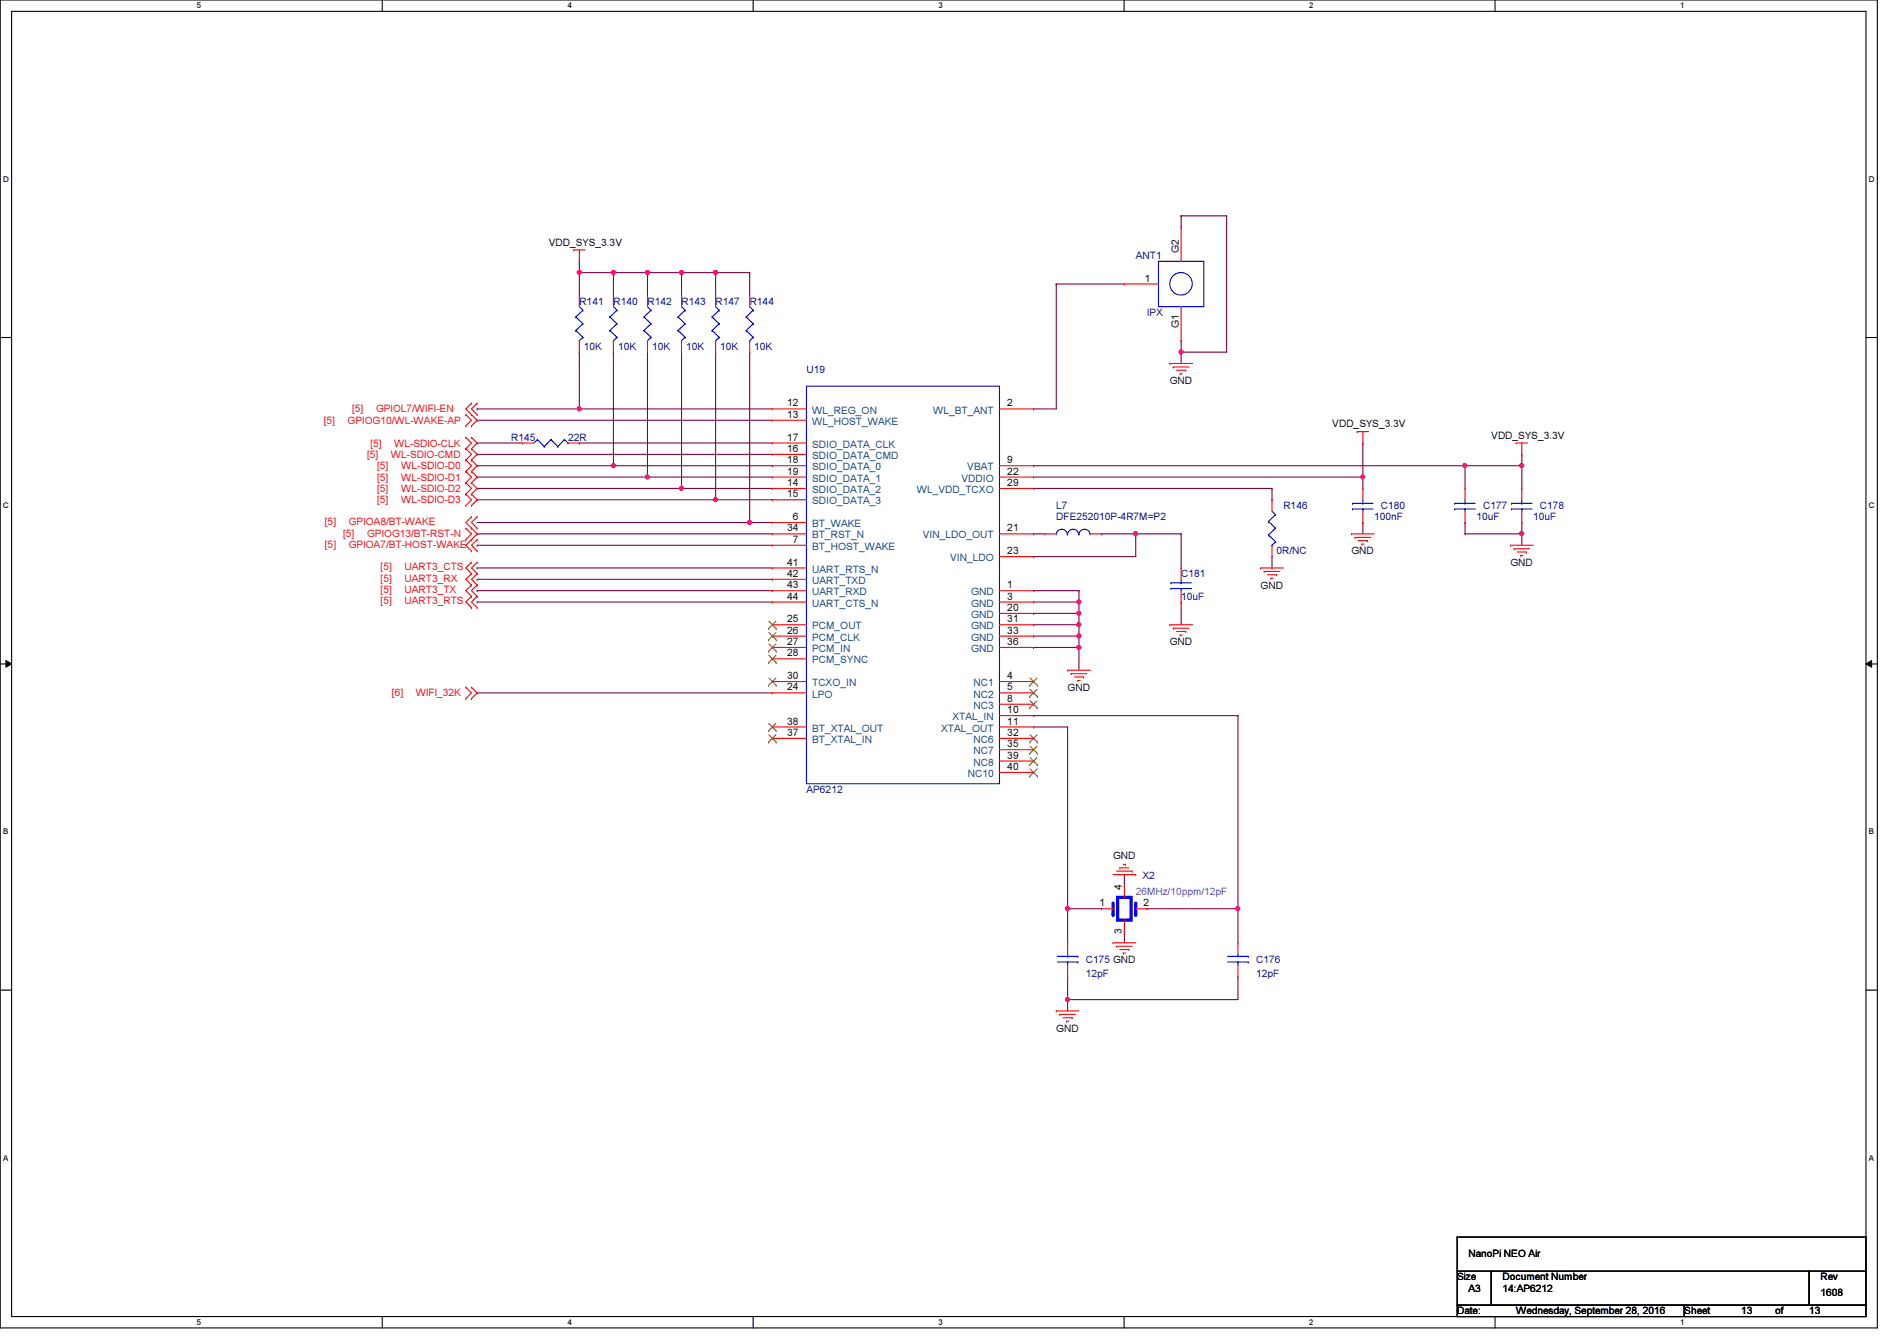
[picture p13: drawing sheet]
<svg xmlns="http://www.w3.org/2000/svg" width="297mm" height="210mm" viewBox="0 0 297 210" stroke-linecap="round" stroke-linejoin="round" font-family="sans-serif">
<defs><g id="words">
<g font-size="1.6">
<text x="85.9" y="38.4">VDD_SYS_3.3V</text>
<text x="184.6" y="39.7" transform="rotate(-90 184.6 39.7)">G2</text>
<text x="179.3" y="44.1">1</text>
<text x="184.6" y="51.4" transform="rotate(-90 184.6 51.4)">G1</text>
<text x="123.3" y="63.6">12</text>
<text x="123.3" y="65.4">13</text>
<text x="157.7" y="63.6">2</text>
<text x="183.2" y="60.1">GND</text>
<text x="123.3" y="70.7">16</text>
<text x="123.3" y="69">17</text>
<text x="208.6" y="66.9">VDD_SYS_3.3V</text>
<text x="233.5" y="68.7">VDD_SYS_3.3V</text>
<text x="123.3" y="76.1">14</text>
<text x="123.3" y="77.9">15</text>
<text x="123.3" y="72.5">18</text>
<text x="123.3" y="74.3">19</text>
<text x="157.7" y="72.5">9</text>
<text x="157.7" y="74.3">22</text>
<text x="157.7" y="76.1">29</text>
<text x="123.3" y="83.2">34</text>
<text x="124.2" y="81.4">6</text>
<text x="157.7" y="83.2">21</text>
<text x="123.3" y="88.5">41</text>
<text x="124.2" y="85">7</text>
<text x="157.7" y="86.7">23</text>
<text x="211.6" y="86.8">GND</text>
<text x="236.5" y="88.6">GND</text>
<text x="123.3" y="90.3">42</text>
<text x="123.3" y="92.1">43</text>
<text x="123.3" y="93.9">44</text>
<text x="157.7" y="92.1">1</text>
<text x="157.7" y="93.9">3</text>
<text x="157.7" y="95.6">20</text>
<text x="197.4" y="92.1">GND</text>
<text x="123.3" y="97.4">25</text>
<text x="123.3" y="99.2">26</text>
<text x="123.3" y="101">27</text>
<text x="157.7" y="97.4">31</text>
<text x="157.7" y="99.2">33</text>
<text x="157.7" y="101">36</text>
<text x="183.2" y="101">GND</text>
<text x="123.3" y="102.7">28</text>
<text x="123.3" y="106.3">30</text>
<text x="157.7" y="106.3">4</text>
<text x="123.3" y="108.1">24</text>
<text x="123.3" y="113.4">38</text>
<text x="157.7" y="108.1">5</text>
<text x="157.7" y="109.9">8</text>
<text x="157.7" y="111.6">10</text>
<text x="157.7" y="113.4">11</text>
<text x="167.2" y="108.1">GND</text>
<text x="123.3" y="115.2">37</text>
<text x="157.7" y="115.2">32</text>
<text x="157.7" y="117">35</text>
<text x="157.7" y="118.7">39</text>
<text x="157.7" y="120.5">40</text>
<text x="174.3" y="134.5">GND</text>
<text x="172.2" y="141.9">1</text>
<text x="175.7" y="139.2" transform="rotate(-90 175.7 139.2)">4</text>
<text x="179.1" y="141.9">2</text>
<text x="175.7" y="146.1" transform="rotate(-90 175.7 146.1)">3</text>
<text x="165.4" y="161.5">GND</text>
<text x="230" y="196.7">NanoPi NEO Air</text>
<text x="228.2" y="200.4">Size</text>
<text x="230" y="202.2">A3</text>
<text x="235.3" y="202.2">14:AP6212</text>
<text x="235.3" y="200.4">Document Number</text>
<text x="285.1" y="202.9">1608</text>
<text x="285.1" y="200.4">Rev</text>
<text x="228.2" y="205.7">Date:</text>
<text x="237.4" y="205.7">Wednesday, September 28, 2016</text>
<text x="263.7" y="205.7">Sheet</text>
<text x="272.6" y="205.7">13</text>
<text x="278" y="205.7">of</text>
<text x="283.3" y="205.7">13</text>
</g>
<g font-size="1.6" fill="#000080">
<text x="177.8" y="40.6">ANT1</text>
<text x="90.7" y="47.7">R141</text>
<text x="96.1" y="47.7">R140</text>
<text x="101.4" y="47.7">R142</text>
<text x="106.7" y="47.7">R143</text>
<text x="112.1" y="47.7">R147</text>
<text x="117.4" y="47.7">R144</text>
<text x="179.6" y="49.4">IPX</text>
<text x="91.4" y="54.8">10K</text>
<text x="96.8" y="54.8">10K</text>
<text x="102.1" y="54.8">10K</text>
<text x="107.4" y="54.8">10K</text>
<text x="112.8" y="54.8">10K</text>
<text x="118.1" y="54.8">10K</text>
<text x="126.3" y="58.3">U19</text>
<text x="80" y="69">R145</text>
<text x="88.9" y="69">22R</text>
<text x="165.4" y="79.7">L7</text>
<text x="165.4" y="81.4">DFE252010P-4R7M=P2</text>
<text x="201" y="79.7">R146</text>
<text x="215.2" y="81.4">100nF</text>
<text x="216.2" y="79.7">C180</text>
<text x="231.2" y="81.4">10uF</text>
<text x="232.2" y="79.7">C177</text>
<text x="240.1" y="81.4">10uF</text>
<text x="241.1" y="79.7">C178</text>
<text x="199.9" y="86.8">0R/NC</text>
<text x="185" y="90.3">C181</text>
<text x="185" y="93.9">10uF</text>
<text x="126.3" y="124.1">AP6212</text>
<text x="178.9" y="137.6">X2</text>
<text x="170" y="150.8">C175 GND</text>
<text x="170" y="152.9">12pF</text>
<text x="196.7" y="150.8">C176</text>
<text x="196.7" y="152.9">12pF</text>
</g>
<g font-size="1.6" fill="#f00">
<text x="55.2" y="64.6">[5]</text>
<text x="58.9" y="64.6">GPIOL7/WIFI-EN</text>
<text x="50.7" y="66.3">[5]</text>
<text x="54.4" y="66.3">GPIOG10/WL-WAKE-AP</text>
<text x="57.5" y="71.7">[5]</text>
<text x="58" y="69.9">[5]</text>
<text x="61.2" y="71.7">WL-SDIO-CMD</text>
<text x="61.7" y="69.9">WL-SDIO-CLK</text>
<text x="59.1" y="73.4">[5]</text>
<text x="59.1" y="75.2">[5]</text>
<text x="59.1" y="77">[5]</text>
<text x="62.8" y="73.4">WL-SDIO-D0</text>
<text x="62.8" y="75.2">WL-SDIO-D1</text>
<text x="62.8" y="77">WL-SDIO-D2</text>
<text x="50.9" y="82.2">[5]</text>
<text x="54.6" y="82.2">GPIOA8/BT-WAKE</text>
<text x="59.1" y="78.8">[5]</text>
<text x="62.8" y="78.8">WL-SDIO-D3</text>
<text x="50.9" y="85.7">[5]</text>
<text x="53.7" y="84.1">[5]</text>
<text x="54.6" y="85.7">GPIOA7/BT-HOST-WAKE</text>
<text x="57.5" y="84.1">GPIOG13/BT-RST-N</text>
<text x="59.6" y="89.3">[5]</text>
<text x="63.3" y="89.3">UART3_CTS</text>
<text x="59.6" y="92.8">[5]</text>
<text x="59.6" y="91.1">[5]</text>
<text x="59.6" y="94.6">[5]</text>
<text x="63.3" y="92.8">UART3_TX</text>
<text x="63.3" y="91.1">UART3_RX</text>
<text x="63.3" y="94.6">UART3_RTS</text>
<text x="61.4" y="109">[6]</text>
<text x="65.1" y="109">WIFI_32K</text>
</g>
<g font-size="1.6" fill="#004080">
<text x="127.2" y="64.7">WL_REG_ON</text>
<text x="146.1" y="64.7">WL_BT_ANT</text>
<text x="127.2" y="66.5">WL_HOST_WAKE</text>
<text x="127.2" y="71.8">SDIO_DATA_CMD</text>
<text x="127.2" y="70.1">SDIO_DATA_CLK</text>
<text x="127.2" y="77.2">SDIO_DATA_2</text>
<text x="127.2" y="73.6">SDIO_DATA_0</text>
<text x="127.2" y="75.4">SDIO_DATA_1</text>
<text x="143.5" y="77.2">WL_VDD_TCXO</text>
<text x="150.5" y="75.4">VDDIO</text>
<text x="151.5" y="73.6">VBAT</text>
<text x="127.2" y="82.5">BT_WAKE</text>
<text x="127.2" y="79">SDIO_DATA_3</text>
<text x="127.2" y="86.1">BT_HOST_WAKE</text>
<text x="127.2" y="84.3">BT_RST_N</text>
<text x="127.2" y="89.6">UART_RTS_N</text>
<text x="144.5" y="84.3">VIN_LDO_OUT</text>
<text x="148.8" y="87.8">VIN_LDO</text>
<text x="127.2" y="91.4">UART_TXD</text>
<text x="127.2" y="93.2">UART_RXD</text>
<text x="127.2" y="95">UART_CTS_N</text>
<text x="152.1" y="93.2">GND</text>
<text x="152.1" y="95">GND</text>
<text x="127.2" y="98.5">PCM_OUT</text>
<text x="127.2" y="100.3">PCM_CLK</text>
<text x="152.1" y="96.7">GND</text>
<text x="152.1" y="98.5">GND</text>
<text x="152.1" y="100.3">GND</text>
<text x="127.2" y="102.1">PCM_IN</text>
<text x="127.2" y="103.8">PCM_SYNC</text>
<text x="127.2" y="107.4">TCXO_IN</text>
<text x="152.1" y="102.1">GND</text>
<text x="152.4" y="107.4">NC1</text>
<text x="127.2" y="109.2">LPO</text>
<text x="149.1" y="112.7">XTAL_IN</text>
<text x="152.4" y="109.2">NC2</text>
<text x="152.4" y="111">NC3</text>
<text x="127.2" y="116.3">BT_XTAL_IN</text>
<text x="127.2" y="114.5">BT_XTAL_OUT</text>
<text x="147.4" y="114.5">XTAL_OUT</text>
<text x="152.4" y="116.3">NC6</text>
<text x="152.4" y="118.1">NC7</text>
<text x="152.4" y="119.8">NC8</text>
<text x="151.6" y="121.6">NC10</text>
</g>
<text font-size="1.6" fill="#8000ff" x="177.8" y="140.1">26MHz/10ppm/12pF</text>
<g font-size="1.3">
<text x="30.8" y="1.3">5</text>
<text x="88.9" y="1.3">4</text>
<text x="146.9" y="1.3">3</text>
<text x="205" y="1.3">2</text>
<text x="263.1" y="1.3">1</text>
<text x=".5" y="28.4">D</text>
<text x="292.6" y="28.4">D</text>
<text x=".5" y="79.5">C</text>
<text x="292.6" y="79.5">C</text>
<text x=".5" y="130.6">B</text>
<text x="292.6" y="130.6">B</text>
<text x=".5" y="181.7">A</text>
<text x="292.6" y="181.7">A</text>
<text x="30.8" y="207.4">5</text>
<text x="88.9" y="207.4">4</text>
<text x="146.9" y="207.4">3</text>
<text x="205" y="207.4">2</text>
<text x="263.1" y="207.4">1</text>
</g>
</g></defs>
<path d="M0 0h294v207.9h-294zM1.8 1.8h290.4v204.3h-290.4z" fill="none" stroke="#000" stroke-width=".17"/>
<g fill="#fff">
<path d="M30.8 .2h.7v1.4h-.7z"/>
<path d="M30.8 206.2h.7v1.4h-.7z"/>
</g>
<path d="M59.9 0v1.8M59.9 206.1v1.8" fill="none" stroke="#000" stroke-width=".17"/>
<g fill="#fff">
<path d="M88.9 .2h.6v1.4h-.6z"/>
<path d="M88.9 206.2h.6v1.4h-.6z"/>
</g>
<path d="M117.9 0v1.8M117.9 206.1v1.8" fill="none" stroke="#000" stroke-width=".17"/>
<g fill="#fff">
<path d="M146.9 .2h.7v1.4h-.7z"/>
<path d="M146.9 206.2h.7v1.4h-.7z"/>
</g>
<path d="M176 0v1.8M176 206.1v1.8" fill="none" stroke="#000" stroke-width=".17"/>
<g fill="#fff">
<path d="M205 .2h.7v1.4h-.7z"/>
<path d="M205 206.2h.7v1.4h-.7z"/>
</g>
<path d="M234.1 0v1.8M234.1 206.1v1.8" fill="none" stroke="#000" stroke-width=".17"/>
<g fill="#fff">
<path d="M263.1 .2h.7v1.4h-.7z"/>
<path d="M263.1 206.2h.7v1.4h-.7z"/>
<path d="M.5 27.3h.9v1.4h-.9z"/>
<path d="M292.6 27.3h.9v1.4h-.9z"/>
<path d="M.5 78.4h.9v1.4h-.9z"/>
<path d="M292.6 78.4h.9v1.4h-.9z"/>
</g>
<path d="M0 52.8h1.8M292.2 52.8h1.8" fill="none" stroke="#000" stroke-width=".17"/>
<g fill="#fff">
<path d="M.5 129.5h.8v1.4h-.8z"/>
<path d="M292.6 129.5h.9v1.4h-.9z"/>
</g>
<path d="M0 103.9h1.8M292.2 103.9h1.8" fill="none" stroke="#000" stroke-width=".17"/>
<path d="M.9 103.4l.9 .5-.9 .5zM292.2 103.9l.9-.5v1z" fill="#000"/>
<path d="M.9 103.4l.9 .5-.9 .5zM292.2 103.9l.9-.5v1z" fill="none" stroke="#000" stroke-width=".16"/>
<g fill="#fff">
<path d="M.5 180.5h.8v1.4h-.8z"/>
<path d="M292.6 180.5h.9v1.4h-.9z"/>
</g>
<path d="M0 155h1.8M292.2 155h1.8" fill="none" stroke="#000" stroke-width=".17"/>
<g fill="none" stroke="#800040" stroke-width=".17">
<path d="M74.7 69.3h.1M74.7 65.8h.1M74.7 69.3h7.1M74.7 65.8h46.2M90.7 64h.1M90.7 64h30.2M106.7 76.5h.1M106.7 76.5h14.2M74.7 92.5h.1M74.7 83.6h.1M74.7 88.9h.1M74.7 94.2h.1"/>
<path d="M74.7 90.7h.1M74.7 92.5h46.2M74.7 83.6h46.2M74.7 88.9h46.2M74.7 94.2h46.2M74.7 90.7h46.2M117.4 81.8h.1M117.4 81.8h3.5M168.9 99.6h.1M168.9 99.6v1.7M161.8 112h.1M161.8 113.8h.1"/>
<path d="M161.8 112h32M161.8 113.8h5.4M167.2 142.2h.1M167.2 152.9h.1M167.2 156.5h.1M167.2 142.2v5.4M167.2 152.9v5.3M167.2 142.2h5.3M176.1 145.8h.1M176.1 145.8v1.8M179.6 142.2h.1M179.6 142.2h14.2"/>
<path d="M193.8 142.2h.1M193.8 152.9h.1M193.8 142.2v5.4M193.8 152.9v3.6h-26.6"/>
</g>
<circle cx="167.1" cy="156.4" r=".32" fill="#f0f"/>
<circle cx="167.1" cy="156.4" r=".32" fill="none" stroke="#f0f" stroke-width=".17"/>
<path d="M229.4 81.8h.1M229.4 83.6h.1M229.4 81.8v1.8M229.4 83.6h8.9M238.3 83.6h.1M238.3 83.6v1.7" fill="none" stroke="#800040" stroke-width=".17"/>
<circle cx="238.3" cy="83.5" r=".32" fill="#f0f"/>
<circle cx="238.3" cy="83.5" r=".32" fill="none" stroke="#f0f" stroke-width=".17"/>
<path d="M161.8 87.1h.1M161.8 94.2h.1M161.8 97.8h.1M161.8 87.1h16M161.8 94.2h7.1M161.8 97.8h7.1M168.9 94.2h.1M168.9 94.2v1.8M213.4 81.8h.1M213.4 81.8v1.8M238.3 81.8h.1M238.3 81.8v1.8" fill="none" stroke="#800040" stroke-width=".17"/>
<circle cx="168.9" cy="97.8" r=".32" fill="#f0f"/>
<circle cx="168.9" cy="97.8" r=".32" fill="none" stroke="#f0f" stroke-width=".17"/>
<path d="M161.8 99.6h.1M168.9 97.8h.1M168.9 97.8v1.8h-7.1" fill="none" stroke="#800040" stroke-width=".17"/>
<circle cx="168.9" cy="99.5" r=".32" fill="#f0f"/>
<circle cx="168.9" cy="99.5" r=".32" fill="none" stroke="#f0f" stroke-width=".17"/>
<path d="M161.8 101.3h.1M161.8 101.3h7.1M168.9 101.3h.1M168.9 101.3v3.6" fill="none" stroke="#800040" stroke-width=".17"/>
<circle cx="168.9" cy="101.3" r=".32" fill="#f0f"/>
<circle cx="168.9" cy="101.3" r=".32" fill="none" stroke="#f0f" stroke-width=".17"/>
<path d="M161.8 92.5h.1M161.8 92.5h7.1M168.9 92.5h.1M168.9 92.5v1.7M185 94.2h.1M185 94.2v3.6" fill="none" stroke="#800040" stroke-width=".17"/>
<circle cx="168.9" cy="94.2" r=".32" fill="#f0f"/>
<circle cx="168.9" cy="94.2" r=".32" fill="none" stroke="#f0f" stroke-width=".17"/>
<path d="M161.8 96h.1M161.8 96h7.1M177.8 83.6h.1M177.8 83.6h7.2M185 83.6h.1M185 83.6v5.3" fill="none" stroke="#800040" stroke-width=".17"/>
<circle cx="168.9" cy="96" r=".32" fill="#f0f"/>
<circle cx="168.9" cy="96" r=".32" fill="none" stroke="#f0f" stroke-width=".17"/>
<path d="M168.9 96h.1M168.9 96v1.8M177.8 83.6h.1M177.8 83.6v3.5" fill="none" stroke="#800040" stroke-width=".17"/>
<circle cx="177.8" cy="83.5" r=".32" fill="#f0f"/>
<circle cx="177.8" cy="83.5" r=".32" fill="none" stroke="#f0f" stroke-width=".17"/>
<g fill="none" stroke="#800040" stroke-width=".17">
<path d="M96.1 55.1h.1M96.1 55.1v17.8M117.4 42.7h.1M117.4 55.1h.1M117.4 42.7v3.5M117.4 55.1v26.7M74.7 71.1h.1M74.7 72.9h.1M74.7 71.1h46.2M74.7 72.9h46.2M90.7 69.3h.1M90.7 69.3h30.2"/>
<path d="M96.1 72.9h.1M101.4 74.7h.1M101.4 74.7h19.5M112.1 78.2h.1M112.1 78.2h8.8M172.5 83.6h.1M172.5 83.6h5.3"/>
</g>
<circle cx="96" cy="72.9" r=".32" fill="#f0f"/>
<circle cx="96" cy="72.9" r=".32" fill="none" stroke="#f0f" stroke-width=".17"/>
<path d="M96.1 42.7h.1M96.1 42.7v3.5M112.1 42.7h.1M112.1 42.7h5.3M74.7 108.5h.1M74.7 108.5h46.2M167.2 113.8h.1M167.2 113.8v28.4" fill="none" stroke="#800040" stroke-width=".17"/>
<circle cx="167.1" cy="142.2" r=".32" fill="#f0f"/>
<circle cx="167.1" cy="142.2" r=".32" fill="none" stroke="#f0f" stroke-width=".17"/>
<path d="M193.8 112h.1M193.8 112v30.2" fill="none" stroke="#800040" stroke-width=".17"/>
<circle cx="193.8" cy="142.2" r=".32" fill="#f0f"/>
<circle cx="193.8" cy="142.2" r=".32" fill="none" stroke="#f0f" stroke-width=".17"/>
<path d="M229.4 72.9h.1M229.4 72.9h8.9" fill="none" stroke="#800040" stroke-width=".17"/>
<circle cx="238.3" cy="72.9" r=".32" fill="#f0f"/>
<circle cx="238.3" cy="72.9" r=".32" fill="none" stroke="#f0f" stroke-width=".17"/>
<path d="M161.8 72.9h.1M161.8 72.9h67.6M229.4 72.9h.1M229.4 72.9v3.6M238.3 72.9h.1M238.3 71.1h.1M238.3 71.1v5.4" fill="none" stroke="#800040" stroke-width=".17"/>
<circle cx="229.4" cy="72.9" r=".32" fill="#f0f"/>
<circle cx="229.4" cy="72.9" r=".32" fill="none" stroke="#f0f" stroke-width=".17"/>
<path d="M161.8 74.7h51.6M213.4 74.7h.1M176.1 138.7h.1M176.1 136.9v1.8" fill="none" stroke="#800040" stroke-width=".17"/>
<circle cx="213.4" cy="74.6" r=".32" fill="#f0f"/>
<circle cx="213.4" cy="74.6" r=".32" fill="none" stroke="#f0f" stroke-width=".17"/>
<g fill="none" stroke="#800040" stroke-width=".17">
<path d="M165.4 44.4h.1M165.4 44.4v19.6h-3.6M185 55.1h.1M185 53.3h.1M185 53.3v3.6M185 55.1h7.1M161.8 64h.1M161.8 76.5h37.4M199.2 76.5h.1M199.2 78.2h.1M199.2 76.5v1.7M213.4 74.7h.1"/>
<path d="M213.4 69.3h.1M213.4 69.3v7.2M74.7 85.3h.1M74.7 85.3h46.2M161.8 83.6h.1M161.8 83.6h1.8M199.2 88.9h.1M199.2 87.1v1.8"/>
</g>
<circle cx="184.9" cy="55.1" r=".32" fill="#f0f"/>
<circle cx="184.9" cy="55.1" r=".32" fill="none" stroke="#f0f" stroke-width=".17"/>
<path d="M185 33.8h.1M185 33.8h7.1M192.1 33.8h.1M192.1 33.8v21.3M90.7 42.7h.1M90.7 55.1h.1M90.7 42.7v3.5M90.7 55.1v8.9h-16M165.4 44.4h.1M165.4 44.4h10.7M74.7 64h.1" fill="none" stroke="#800040" stroke-width=".17"/>
<circle cx="90.7" cy="64" r=".32" fill="#f0f"/>
<circle cx="90.7" cy="64" r=".32" fill="none" stroke="#f0f" stroke-width=".17"/>
<path d="M74.7 81.8h42.7M117.4 81.8h.1" fill="none" stroke="#800040" stroke-width=".17"/>
<circle cx="117.4" cy="81.8" r=".32" fill="#f0f"/>
<circle cx="117.4" cy="81.8" r=".32" fill="none" stroke="#f0f" stroke-width=".17"/>
<path d="M96.1 42.7h.1M96.1 42.7h5.3M101.4 42.7h.1M101.4 42.7v3.5" fill="none" stroke="#800040" stroke-width=".17"/>
<circle cx="101.4" cy="42.6" r=".32" fill="#f0f"/>
<circle cx="101.4" cy="42.6" r=".32" fill="none" stroke="#f0f" stroke-width=".17"/>
<path d="M101.4 55.1v19.6M74.7 74.7h.1M74.7 74.7h26.7M101.4 74.7h.1" fill="none" stroke="#800040" stroke-width=".17"/>
<circle cx="101.4" cy="74.6" r=".32" fill="#f0f"/>
<circle cx="101.4" cy="74.6" r=".32" fill="none" stroke="#f0f" stroke-width=".17"/>
<path d="M106.7 55.1v21.4M74.7 76.5h.1M74.7 76.5h32M106.7 76.5h.1" fill="none" stroke="#800040" stroke-width=".17"/>
<circle cx="106.7" cy="76.4" r=".32" fill="#f0f"/>
<circle cx="106.7" cy="76.4" r=".32" fill="none" stroke="#f0f" stroke-width=".17"/>
<path d="M101.4 42.7h.1M101.4 42.7h10.7M106.7 42.7h.1M106.7 42.7v3.5M112.1 42.7h.1M112.1 42.7v3.5" fill="none" stroke="#800040" stroke-width=".17"/>
<circle cx="112" cy="42.6" r=".32" fill="#f0f"/>
<circle cx="112" cy="42.6" r=".32" fill="none" stroke="#f0f" stroke-width=".17"/>
<circle cx="106.7" cy="42.6" r=".32" fill="#f0f"/>
<circle cx="106.7" cy="42.6" r=".32" fill="none" stroke="#f0f" stroke-width=".17"/>
<path d="M112.1 55.1v23.1M74.7 78.2h.1M74.7 78.2h37.4M112.1 78.2h.1" fill="none" stroke="#800040" stroke-width=".17"/>
<circle cx="112" cy="78.2" r=".32" fill="#f0f"/>
<circle cx="112" cy="78.2" r=".32" fill="none" stroke="#f0f" stroke-width=".17"/>
<path d="M90.7 42.7h5.4M96.1 42.7h.1" fill="none" stroke="#800040" stroke-width=".17"/>
<circle cx="90.7" cy="42.6" r=".32" fill="#f0f"/>
<circle cx="90.7" cy="42.6" r=".32" fill="none" stroke="#f0f" stroke-width=".17"/>
<circle cx="96" cy="42.6" r=".32" fill="#f0f"/>
<circle cx="96" cy="42.6" r=".32" fill="none" stroke="#f0f" stroke-width=".17"/>
<path d="M185 33.8h.1M185 33.8v1.8M90.7 40.9h.1M90.7 40.9v1.8" fill="none" stroke="#800040" stroke-width=".17"/>
<g fill="none" stroke="#f00" stroke-width=".17">
<path d="M89.8 39.1h.1M89.8 39.1h1.8M90.7 39.1v1.8M90.7 40.9h.1M90.7 46.2h.1M90.7 55.1h.1M90.7 46.2v1.8M90.7 53.3v1.8M96.1 46.2h.1M96.1 55.1h.1M96.1 46.2v1.8M96.1 53.3v1.8"/>
<path d="M183.2 56.9h.1M183.2 56.9h3.5M183.7 57.4h.1M183.7 57.4h2.5M184.2 58h1.5M184.8 58.5h.1M184.8 58.5h.3M185.7 58h.1M72.9 70.2h.1M72.9 68.5h.1M72.9 72h.1M72.9 73.8h.1"/>
<path d="M72.9 75.6h.1M72.9 77.3h.1M72.9 79.1h.1M72.9 66.7h.1M72.9 64.9h.1M72.9 68.5l.9 .8-.9 .9M72.9 70.2l.9 .9-.9 .9M72.9 72l.9 .9-.9 .9M72.9 73.8l.9 .9-.9 .9M72.9 75.6l.9 .9-.9 .8M72.9 77.3l.9 .9-.9 .9M72.9 64.9l.9 .9-.9 .9"/>
<path d="M73.8 68.5h.1M73.8 70.2h.1M73.8 72h.1M73.8 73.8h.1M73.8 75.6h.1M73.8 77.3h.1M73.8 79.1h.1M73.8 64.9h.1M73.8 63.1h.1M73.8 66.7h.1M73.8 68.5l.9 .8-.9 .9M73.8 70.2l.9 .9-.9 .9"/>
<path d="M73.8 72l.9 .9-.9 .9M73.8 73.8l.9 .9-.9 .9M73.8 75.6l.9 .9-.9 .8M73.8 77.3l.9 .9-.9 .9M73.8 63.1l-.9 .9 1.8 1.8-.9 .9M74.7 64.9h.1M74.7 63.1h.1M74.7 63.1l-.9 .9 .9 .9M212.5 67.6h.1M212.5 67.6h1.8M213.4 69.3h.1M213.4 67.6v1.7"/>
<path d="M237.4 69.3h.1M237.4 69.3h1.8M238.3 71.1h.1M238.3 69.3v1.8M72.9 84.5h.1M72.9 82.7h.1M72.9 82.7l.9 .9-.9 .9M73.8 93.3h.1M73.8 91.6h.1M73.8 89.8h.1M73.8 95.1h.1M73.8 88h.1"/>
<path d="M73.8 82.7h.1M73.8 84.5h.1M73.8 86.2h.1M73.8 80.9h.1M73.8 91.6l-.9 .9 .9 .8M73.8 89.8l-.9 .9 .9 .9M73.8 93.3l-.9 .9 .9 .9M73.8 88l-.9 .9 .9 .9M73.8 80.9l-.9 .9 1.8 1.8-1.8 1.7 .9 .9M74.7 93.3h.1M74.7 91.6h.1M74.7 89.8h.1"/>
<path d="M74.7 95.1h.1M74.7 88h.1M74.7 86.2h.1M74.7 84.5h.1M74.7 82.7h.1M74.7 80.9h.1M74.7 91.6l-.9 .9 .9 .8M74.7 89.8l-.9 .9 .9 .9M74.7 93.3l-.9 .9 .9 .9M74.7 88l-.9 .9 .9 .9M74.7 84.5l-.9 .8 .9 .9M74.7 80.9l-.9 .9 .9 .9"/>
<path d="M183.2 97.8h.1M183.2 97.8h3.5M183.7 98.3h.1M183.7 98.3h2.5M184.2 98.8h1.5M184.8 99.4h.1M184.8 99.4h.3M185 94.2h.1M185 88.9h.1M185 88.9v1.8M185 92.5v1.7M185.7 98.8h.1"/>
<path d="M197.4 88.9h.1M197.4 88.9h3.6M197.9 89.5h.1M197.9 89.5h2.5M198.5 90h1.4M199 90.5h.1M199 90.5h.3M199.9 90h.1M211.6 83.6h.1M211.6 83.6h3.6M212.2 84.1h.1M212.2 84.1h2.4"/>
<path d="M212.7 84.6h1.4M213.2 85.2h.1M213.2 85.2h.4M214.1 84.6h.1M236.5 85.3h.1M236.5 85.3h3.6M237.1 85.9h.1M237.1 85.9h2.4M237.6 86.4h1.4M238.1 87h.1M238.1 87h.4M239 86.4h.1"/>
<path d="M72.9 109.3h.1M72.9 107.6h.1M72.9 107.6l.9 .9-.9 .8M73.8 107.6h.1M73.8 109.3h.1M73.8 107.6l.9 .9-.9 .8M167.2 104.9h.1M167.2 104.9h3.5M167.7 105.5h.1M167.7 105.5h2.5M168.2 106h1.5M168.8 106.5h.1"/>
<path d="M168.8 106.5h.3M169.7 106h.1M174.3 136.9h3.5M174.8 136.4h2.5M175.3 135.8h.1M175.3 135.8h1.5M175.9 135.3h.3M176.2 135.3h.1M177.3 136.4h.1M177.8 136.9h.1M165.4 158.2h.1M165.4 158.2h3.5"/>
<path d="M165.9 158.8h.1M165.9 158.8h2.5M166.5 159.3h1.4M167 159.9h.1M167 159.9h.3M167.2 147.6h.1M167.2 152.9h.1M167.2 147.6v1.8M167.2 151.1v1.8M167.9 159.3h.1M174.3 147.6h.1M174.3 147.6h3.5"/>
<path d="M174.8 148.1h.1M174.8 148.1h2.5M175.3 148.6h1.5M175.9 149.2h.1M175.9 149.2h.3M176.8 148.6h.1"/>
</g>
<path d="M228.2 199h5.3v5.3h-5.3zM228.2 193.6h.1M228.2 193.6v5.4M228.2 193.6h64M233.5 199h49.8v5.3h-49.8zM283.3 199h8.9v5.3h-8.9zM292.2 193.6h.1M292.2 199h.1M292.2 193.6v5.4M228.2 204.3h35.5v1.8h-35.5zM263.7 204.3h28.5v1.8h-28.5z" fill="none" stroke="#000" stroke-width=".17"/>
<g fill="none" stroke="#00f" stroke-width=".17">
<path d="M90.2 49.6h.1M90.2 51.7h.1M90.2 49.6l1.1 1.1M90.2 51.7l1.1 1.1M90.7 53.3h.1M90.7 48l.6 .6M91.3 48.6h.1M91.3 50.7h.1M91.3 52.8h.1M91.3 48.6l-1.1 1M91.3 50.7l-1.1 1M91.3 52.8l-.6 .5"/>
<path d="M95.5 49.6h.1M95.5 51.7h.1M95.5 49.6l1.1 1.1M95.5 51.7l1.1 1.1M96.1 53.3h.1M96.1 48l.5 .6M96.6 48.6h.1M96.6 50.7h.1M96.6 52.8h.1M96.6 48.6l-1.1 1M96.6 50.7l-1.1 1M96.6 52.8l-.5 .5"/>
<path d="M183.3 91.2h.1M183.3 92.1h.1M183.3 91.2h3.3M183.3 92.1h3.3M185 92.1h.1M185 91.2h.1M185 90.7v.5M185 92.1v.4M165.6 150.6h3.2M165.6 149.7h3.2M167.2 149.7h.1M167.2 150.6h.1"/>
<path d="M167.2 149.4v.3M167.2 150.6v.5M168.8 150.6h.1M168.8 149.7h.1"/>
</g>
<path d="M174.3 141.4v1.7" fill="none" stroke="#00f" stroke-width=".51"/>
<circle cx="174.3" cy="143.1" r=".25" fill="#00f"/>
<path d="M177.8 141.4v1.7" fill="none" stroke="#00f" stroke-width=".51"/>
<circle cx="177.8" cy="143.1" r=".25" fill="#00f"/>
<path d="M175 140.5h2.1v3.5h-2.1z" fill="none" stroke="#00f" stroke-width=".51"/>
<g fill="none" stroke="#f00" stroke-width=".17">
<path d="M185 35.6h.1M185 35.6v5.3M101.4 46.2h.1M101.4 55.1h.1M101.4 46.2v1.8M101.4 53.3v1.8M106.7 46.2h.1M106.7 55.1h.1M106.7 46.2v1.8M106.7 53.3v1.8M112.1 46.2h.1M112.1 55.1h.1"/>
<path d="M112.1 46.2v1.8M112.1 53.3v1.8M117.4 46.2h.1M117.4 55.1h.1M117.4 46.2v1.8M117.4 53.3v1.8M176.1 44.4h.1M176.1 44.4h5.3M185 53.3h.1M185 48v5.3M81.8 69.3h.1M81.8 69.3h1.8"/>
<path d="M88.9 69.3h1.8M90.7 69.3h.1M120.9 64h.1M120.9 65.8h.1M120.9 76.5h.1M120.9 78.2h.1M120.9 71.1h.1M120.9 69.3h.1M120.9 72.9h.1M120.9 74.7h.1M120.9 64h5.4M120.9 72.9h5.4"/>
<path d="M120.9 65.8h5.4M120.9 76.5h5.4M120.9 78.2h5.4M120.9 71.1h5.4M120.9 69.3h5.4M120.9 74.7h5.4M156.5 64h5.3M156.5 72.9h5.3M156.5 76.5h5.3M156.5 74.7h5.3M161.8 64h.1M161.8 72.9h.1"/>
<path d="M161.8 74.7h.1M161.8 76.5h.1M199.2 78.2h.1M199.2 78.2v1.8M213.4 76.5h.1M213.4 76.5v1.7M229.4 76.5h.1M229.4 76.5v1.7M238.3 76.5h.1M238.3 76.5v1.7M120.9 81.8h.1M120.9 85.3h.1"/>
<path d="M120.9 97.8h.1M120.9 99.6h.1M120.9 83.6h.1M120.9 88.9h.1M120.9 90.7h.1M120.9 92.5h.1M120.9 94.2h.1M120.9 92.5h5.4M120.9 94.2h5.4M120.9 81.8h5.4M120.9 85.3h5.4M120.9 83.6h5.4"/>
<path d="M120.9 97.8h5.4M120.9 99.6h5.4M120.9 88.9h5.4M120.9 90.7h5.4M156.5 92.5h5.3M156.5 94.2h5.3M156.5 96h5.3M156.5 83.6h5.3M156.5 87.1h5.3M156.5 97.8h5.3M156.5 99.6h5.3M161.8 92.5h.1"/>
<path d="M161.8 94.2h.1M161.8 96h.1M161.8 83.6h.1M161.8 87.1h.1M161.8 97.8h.1M161.8 99.6h.1M163.6 83.6h.1M163.6 83.6h1.8M170.7 83.6h1.8M172.5 83.6h.1M199.2 87.1h.1M199.2 85.3v1.8"/>
<path d="M213.4 81.8h.1M213.4 80v1.8M229.4 81.8h.1M229.4 80v1.8M238.3 81.8h.1M238.3 80v1.8M120.9 108.5h.1M120.9 101.3h.1M120.9 103.1h.1M120.9 106.7h.1M120.9 115.6h.1M120.9 113.8h.1"/>
<path d="M120.9 106.7h5.4M120.9 108.5h5.4M120.9 113.8h5.4M120.9 101.3h5.4M120.9 103.1h5.4M120.9 115.6h5.4M156.5 106.7h5.3M156.5 108.5h5.3M156.5 110.2h5.3M156.5 112h5.3M156.5 113.8h5.3M156.5 101.3h5.3"/>
<path d="M156.5 115.6h5.3M156.5 117.3h5.3M156.5 119.1h5.3M161.8 106.7h.1M161.8 108.5h.1M161.8 110.2h.1M161.8 112h.1M161.8 113.8h.1M161.8 115.6h.1M161.8 117.3h.1M161.8 101.3h.1M161.8 119.1h.1"/>
<path d="M156.5 120.9h5.3M161.8 120.9h.1M176.1 138.7h.1M176.1 138.7v1.8M172.5 142.2h.1M172.5 142.2h1.8M176.1 145.8h.1M176.1 144v1.8M177.8 142.2h1.8M179.6 142.2h.1M193.8 147.6h.1M193.8 152.9h.1"/>
<path d="M193.8 147.6v1.8M193.8 151.1v1.8"/>
</g>
<g fill="none" stroke="#00f" stroke-width=".17">
<path d="M100.8 49.6h.1M100.8 51.7h.1M100.8 49.6l1.1 1.1M100.8 51.7l1.1 1.1M101.4 53.3h.1M101.4 48l.5 .6M101.9 48.6h.1M101.9 50.7h.1M101.9 52.8h.1M101.9 48.6l-1.1 1M101.9 50.7l-1.1 1M101.9 52.8l-.5 .5"/>
<path d="M106.2 49.6h.1M106.2 51.7h.1M106.2 49.6l1.1 1.1M106.2 51.7l1.1 1.1M106.7 53.3h.1M106.7 48l.6 .6M107.3 48.6h.1M107.3 50.7h.1M107.3 52.8h.1M107.3 48.6l-1.1 1M107.3 50.7l-1.1 1M107.3 52.8l-.6 .5"/>
<path d="M111.5 49.6h.1M111.5 51.7h.1M111.5 49.6l1.1 1.1M111.5 51.7l1.1 1.1M112.1 53.3h.1M112.1 48l.5 .6M112.6 48.6h.1M112.6 50.7h.1M112.6 52.8h.1M112.6 48.6l-1.1 1M112.6 50.7l-1.1 1M112.6 52.8l-.5 .5"/>
<path d="M116.8 49.6h.1M116.8 51.7h.1M116.8 49.6l1.1 1.1M116.8 51.7l1.1 1.1M117.4 53.3h.1M117.4 48l.5 .6M117.9 48.6h.1M117.9 50.7h.1M117.9 52.8h.1M117.9 48.6l-1.1 1M117.9 50.7l-1.1 1M117.9 52.8l-.5 .5"/>
<path d="M181.4 40.9h7.1v7.1h-7.1zM84.2 68.8h.1M84.2 68.8l-.6 .5M84.2 68.8l1 1.1M85.2 69.9h.1M86.3 68.8h.1M86.3 68.8l-1.1 1.1M86.3 68.8l1 1.1M87.3 69.9h.1M88.4 68.8h.1M88.4 68.8l-1.1 1.1M88.4 68.8l.5 .5"/>
<path d="M88.9 69.3h.1M126.3 60.5h30.2v62.2h-30.2zM211.8 78.8h.1M211.8 79.7h.1M211.8 78.8h3.2M211.8 79.7h3.2M213.4 79.7h.1M213.4 78.8h.1M213.4 78.2v.6M213.4 79.7v.3M227.8 78.8h.1M227.8 79.7h.1"/>
<path d="M227.8 78.8h3.2M227.8 79.7h3.2M229.4 79.7h.1M229.4 78.8h.1M229.4 78.2v.6M229.4 79.7v.3M236.7 78.8h.1M236.7 79.7h.1M236.7 78.8h3.2M236.7 79.7h3.2M238.3 79.7h.1M238.3 78.8h.1"/>
<path d="M238.3 78.2v.6M238.3 79.7v.3M165.4 83.7a.87 .87 0 0 1 .9-.9 .87 .87 0 0 1 .8 .9M167.2 83.7a.87 .87 0 0 1 .8-.9 .87 .87 0 0 1 .9 .9M168.9 83.7a.87 .87 0 0 1 .9-.9 .87 .87 0 0 1 .9 .9M198.6 81.6h.1M198.6 83.7h.1M198.6 81.6l1.1 1.1M198.6 83.7l1.1 1.1M199.2 85.3h.1M199.2 80l.5 .6M199.7 80.6h.1"/>
<path d="M199.7 82.7h.1M199.7 84.8h.1M199.7 80.6l-1.1 1M199.7 82.7l-1.1 1M199.7 84.8l-.5 .5M192.2 150.6h3.2M192.2 149.7h3.2M193.8 149.7h.1M193.8 150.6h.1M193.8 149.4v.3M193.8 150.6v.5M195.4 150.6h.1"/>
<path d="M195.4 149.7h.1"/>
<circle cx="184.9" cy="44.4" r="1.76"/>
</g>
<g fill="none" stroke="#804000" stroke-width=".16">
<path d="M120.4 98.4h.1M120.4 97.2l1.1 1.2M120.4 99l1.1 1.2M121.5 97.2l-1.1 1.2M121.5 99l-1.1 1.2M121.5 98.4h.1M120.4 100.2h.1M120.4 101.9h.1M120.4 103.7h.1M120.4 107.3h.1M120.4 116.2h.1M120.4 114.4h.1"/>
<path d="M120.4 100.8l1.1 1.1M120.4 102.6l1.1 1.1M120.4 106.1l1.1 1.2M120.4 115l1.1 1.2M120.4 113.2l1.1 1.2M121.5 100.8l-1.1 1.1M121.5 102.6l-1.1 1.1M121.5 106.1l-1.1 1.2M121.5 115l-1.1 1.2M121.5 113.2l-1.1 1.2M121.5 100.2h.1M121.5 101.9h.1"/>
<path d="M121.5 103.7h.1M121.5 107.3h.1M121.5 116.2h.1M121.5 114.4h.1M161.2 107.3h.1M161.2 109.1h.1M161.2 110.8h.1M161.2 116.2h.1M161.2 117.9h.1M161.2 119.7h.1M161.3 106.1l1.1 1.2M161.3 107.9l1.1 1.2"/>
<path d="M161.3 109.7l1.1 1.1M161.3 115l1.1 1.2M161.3 116.8l1.1 1.1M161.3 118.6l1.1 1.1M162.4 106.1l-1.2 1.2M162.4 107.9l-1.2 1.2M162.4 109.7l-1.2 1.1M162.4 115l-1.2 1.2M162.4 116.8l-1.2 1.1M162.4 118.6l-1.2 1.1M162.4 107.3h.1M162.4 109.1h.1"/>
<path d="M162.4 110.8h.1M162.4 116.2h.1M162.4 117.9h.1M162.4 119.7h.1M161.2 121.5h.1M161.3 120.4l1.1 1.1M162.4 120.4l-1.2 1.1M162.4 121.5h.1"/>
</g>
<circle cx="167.1" cy="156.4" r=".32" fill="#f0f"/>
<circle cx="167.1" cy="156.4" r=".32" fill="none" stroke="#f0f" stroke-width=".17"/>
<circle cx="238.3" cy="83.5" r=".32" fill="#f0f"/>
<circle cx="238.3" cy="83.5" r=".32" fill="none" stroke="#f0f" stroke-width=".17"/>
<circle cx="168.9" cy="97.8" r=".32" fill="#f0f"/>
<circle cx="168.9" cy="97.8" r=".32" fill="none" stroke="#f0f" stroke-width=".17"/>
<circle cx="168.9" cy="99.5" r=".32" fill="#f0f"/>
<circle cx="168.9" cy="99.5" r=".32" fill="none" stroke="#f0f" stroke-width=".17"/>
<circle cx="168.9" cy="101.3" r=".32" fill="#f0f"/>
<circle cx="168.9" cy="101.3" r=".32" fill="none" stroke="#f0f" stroke-width=".17"/>
<circle cx="168.9" cy="94.2" r=".32" fill="#f0f"/>
<circle cx="168.9" cy="94.2" r=".32" fill="none" stroke="#f0f" stroke-width=".17"/>
<circle cx="168.9" cy="96" r=".32" fill="#f0f"/>
<circle cx="168.9" cy="96" r=".32" fill="none" stroke="#f0f" stroke-width=".17"/>
<circle cx="177.8" cy="83.5" r=".32" fill="#f0f"/>
<circle cx="177.8" cy="83.5" r=".32" fill="none" stroke="#f0f" stroke-width=".17"/>
<circle cx="96" cy="72.9" r=".32" fill="#f0f"/>
<circle cx="96" cy="72.9" r=".32" fill="none" stroke="#f0f" stroke-width=".17"/>
<circle cx="167.1" cy="142.2" r=".32" fill="#f0f"/>
<circle cx="167.1" cy="142.2" r=".32" fill="none" stroke="#f0f" stroke-width=".17"/>
<circle cx="193.8" cy="142.2" r=".32" fill="#f0f"/>
<circle cx="193.8" cy="142.2" r=".32" fill="none" stroke="#f0f" stroke-width=".17"/>
<circle cx="238.3" cy="72.9" r=".32" fill="#f0f"/>
<circle cx="238.3" cy="72.9" r=".32" fill="none" stroke="#f0f" stroke-width=".17"/>
<circle cx="229.4" cy="72.9" r=".32" fill="#f0f"/>
<circle cx="229.4" cy="72.9" r=".32" fill="none" stroke="#f0f" stroke-width=".17"/>
<circle cx="213.4" cy="74.6" r=".32" fill="#f0f"/>
<circle cx="213.4" cy="74.6" r=".32" fill="none" stroke="#f0f" stroke-width=".17"/>
<circle cx="184.9" cy="55.1" r=".32" fill="#f0f"/>
<circle cx="184.9" cy="55.1" r=".32" fill="none" stroke="#f0f" stroke-width=".17"/>
<circle cx="90.7" cy="64" r=".32" fill="#f0f"/>
<circle cx="90.7" cy="64" r=".32" fill="none" stroke="#f0f" stroke-width=".17"/>
<circle cx="117.4" cy="81.8" r=".32" fill="#f0f"/>
<circle cx="117.4" cy="81.8" r=".32" fill="none" stroke="#f0f" stroke-width=".17"/>
<circle cx="101.4" cy="42.6" r=".32" fill="#f0f"/>
<circle cx="101.4" cy="42.6" r=".32" fill="none" stroke="#f0f" stroke-width=".17"/>
<circle cx="101.4" cy="74.6" r=".32" fill="#f0f"/>
<circle cx="101.4" cy="74.6" r=".32" fill="none" stroke="#f0f" stroke-width=".17"/>
<circle cx="106.7" cy="76.4" r=".32" fill="#f0f"/>
<circle cx="106.7" cy="76.4" r=".32" fill="none" stroke="#f0f" stroke-width=".17"/>
<circle cx="112" cy="42.6" r=".32" fill="#f0f"/>
<circle cx="112" cy="42.6" r=".32" fill="none" stroke="#f0f" stroke-width=".17"/>
<circle cx="106.7" cy="42.6" r=".32" fill="#f0f"/>
<circle cx="106.7" cy="42.6" r=".32" fill="none" stroke="#f0f" stroke-width=".17"/>
<circle cx="112" cy="78.2" r=".32" fill="#f0f"/>
<circle cx="112" cy="78.2" r=".32" fill="none" stroke="#f0f" stroke-width=".17"/>
<circle cx="90.7" cy="42.6" r=".32" fill="#f0f"/>
<circle cx="90.7" cy="42.6" r=".32" fill="none" stroke="#f0f" stroke-width=".17"/>
<circle cx="96" cy="42.6" r=".32" fill="#f0f"/>
<circle cx="96" cy="42.6" r=".32" fill="none" stroke="#f0f" stroke-width=".17"/>
<use href="#words"/>
</svg>
